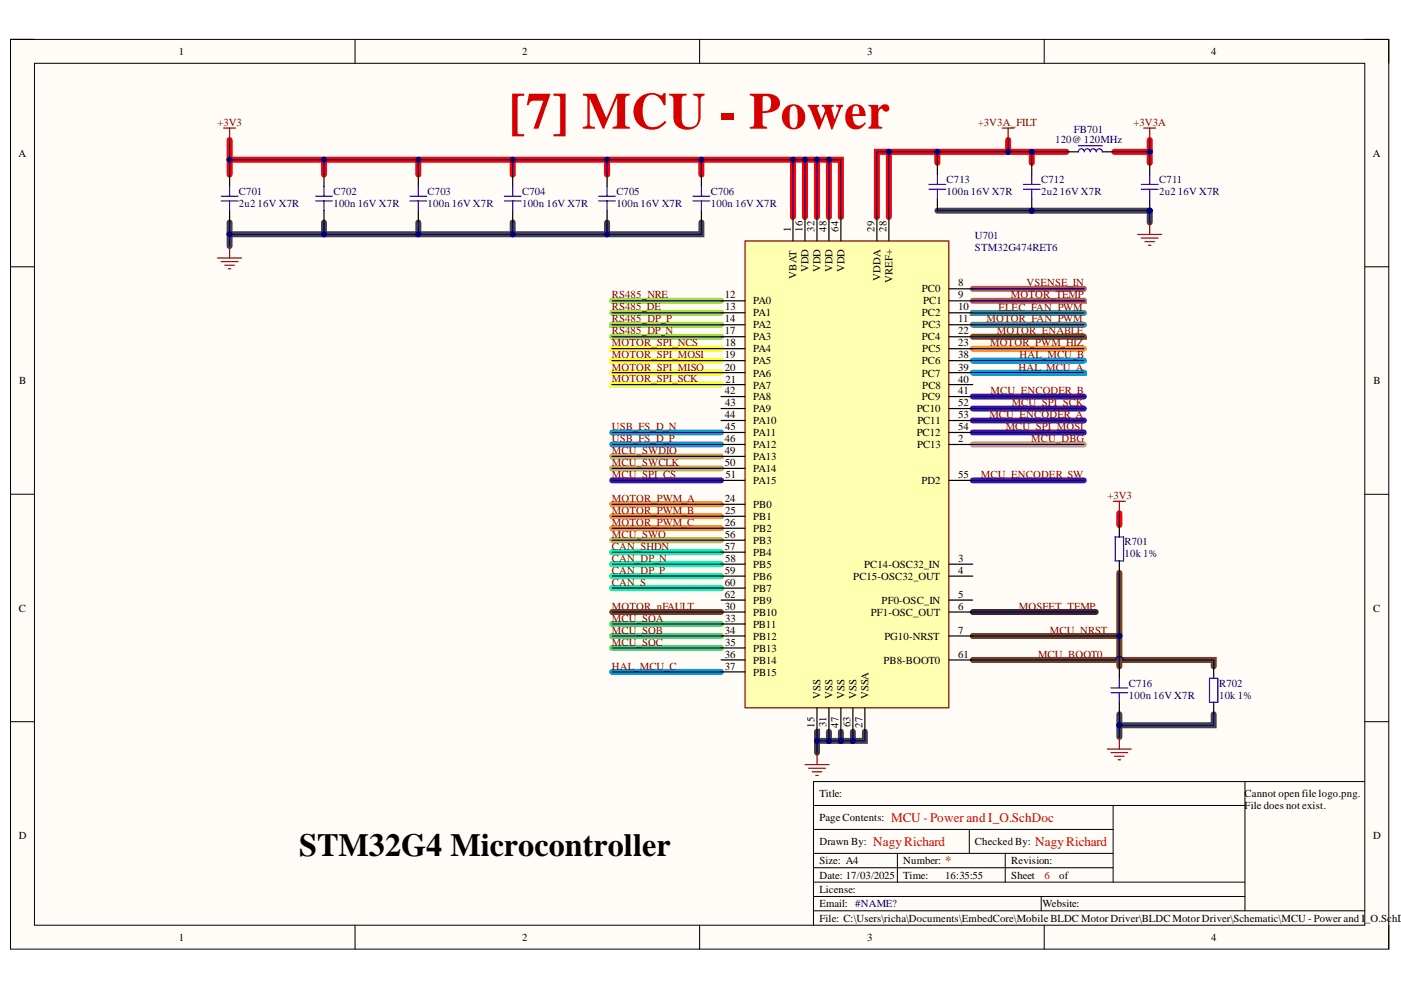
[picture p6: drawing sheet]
<svg xmlns="http://www.w3.org/2000/svg" width="297mm" height="210mm" viewBox="0 0 297 210" stroke-linecap="round" stroke-linejoin="round" font-family="sans-serif">
<defs><g id="words">
<text font-size="11" fill="#d50000" x="107.8" y="27.3">[7] MCU - Power</text>
<text font-size="6.8" x="63.4" y="181.5">STM32G4 Microcontroller</text>
<g font-size="2.8" fill="#d50000">
<text x="185.1" y="179.4">NagyRichard</text>
<text x="189" y="174.3">MCU - Power and I_O.SchDoc</text>
<text x="219.5" y="179.4">NagyRichard</text>
<text x="200.4" y="183.4">*</text>
</g>
<g font-size="2.3">
<text x="37.9" y="11.7">1</text>
<text x="110.7" y="11.7">2</text>
<text x="183.9" y="11.7">3</text>
<text x="256.8" y="11.7">4</text>
<text x="3.9" y="33.3">A</text>
<text x="291" y="33.3">A</text>
<text x="167.6" y="49.1" transform="rotate(-90 167.6 49.1)">1</text>
<text x="170.2" y="49.1" transform="rotate(-90 170.2 49.1)">16</text>
<text x="172.7" y="49.1" transform="rotate(-90 172.7 49.1)">32</text>
<text x="175.3" y="49.1" transform="rotate(-90 175.3 49.1)">48</text>
<text x="177.8" y="49.1" transform="rotate(-90 177.8 49.1)">64</text>
<text x="185.4" y="49.1" transform="rotate(-90 185.4 49.1)">29</text>
<text x="187.9" y="49.1" transform="rotate(-90 187.9 49.1)">28</text>
<text x="168.9" y="59.1" transform="rotate(-90 168.9 59.1)">VBAT</text>
<text x="171.4" y="57.7" transform="rotate(-90 171.4 57.7)">VDD</text>
<text x="174" y="57.7" transform="rotate(-90 174 57.7)">VDD</text>
<text x="176.5" y="57.7" transform="rotate(-90 176.5 57.7)">VDD</text>
<text x="179.1" y="57.7" transform="rotate(-90 179.1 57.7)">VDD</text>
<text x="186.7" y="59.5" transform="rotate(-90 186.7 59.5)">VDDA</text>
<text x="189.2" y="60" transform="rotate(-90 189.2 60)">VREF+</text>
<text x="153.7" y="63.3">12</text>
<text x="153.8" y="65.8">13</text>
<text x="159.7" y="64.5">PA0</text>
<text x="195.5" y="62">PC0</text>
<text x="195.7" y="64.5">PC1</text>
<text x="203.2" y="60.7">8</text>
<text x="203.2" y="63.3">9</text>
<text x="203.2" y="65.8">10</text>
<text x="153.7" y="68.3">14</text>
<text x="153.7" y="70.9">17</text>
<text x="159.7" y="67.1">PA1</text>
<text x="159.7" y="69.6">PA2</text>
<text x="195.5" y="67.1">PC2</text>
<text x="195.6" y="69.6">PC3</text>
<text x="203.2" y="68.3">11</text>
<text x="203.2" y="70.9">22</text>
<text x="153.7" y="76">19</text>
<text x="153.8" y="73.4">18</text>
<text x="159.7" y="72.1">PA3</text>
<text x="159.7" y="74.7">PA4</text>
<text x="159.7" y="77.2">PA5</text>
<text x="195.5" y="72.1">PC4</text>
<text x="195.5" y="77.2">PC6</text>
<text x="195.6" y="74.7">PC5</text>
<text x="203.2" y="73.4">23</text>
<text x="203.2" y="76">38</text>
<text x="4.1" y="81.4">B</text>
<text x="153.7" y="78.6">20</text>
<text x="153.7" y="83.6">42</text>
<text x="153.9" y="81.1">21</text>
<text x="159.7" y="79.8">PA6</text>
<text x="159.7" y="82.4">PA7</text>
<text x="195.5" y="79.8">PC7</text>
<text x="195.6" y="82.4">PC8</text>
<text x="203.2" y="83.6">41</text>
<text x="203.2" y="81.1">40</text>
<text x="203.2" y="78.6">39</text>
<text x="291.2" y="81.4">B</text>
<text x="153.7" y="88.7">44</text>
<text x="153.8" y="86.2">43</text>
<text x="159.7" y="90">PA10</text>
<text x="159.7" y="87.4">PA9</text>
<text x="159.7" y="84.9">PA8</text>
<text x="194.4" y="87.4">PC10</text>
<text x="194.5" y="90">PC11</text>
<text x="195.5" y="84.9">PC9</text>
<text x="203.2" y="88.7">53</text>
<text x="203.2" y="86.2">52</text>
<text x="153.7" y="93.8">46</text>
<text x="153.8" y="91.2">45</text>
<text x="159.7" y="95">PA12</text>
<text x="159.7" y="92.5">PA11</text>
<text x="194.4" y="92.5">PC12</text>
<text x="194.5" y="95">PC13</text>
<text x="203.2" y="93.8">2</text>
<text x="203.2" y="91.2">54</text>
<text x="153.7" y="98.8">50</text>
<text x="153.7" y="96.3">49</text>
<text x="153.9" y="101.4">51</text>
<text x="159.7" y="100.1">PA14</text>
<text x="159.7" y="97.6">PA13</text>
<text x="203.2" y="101.4">55</text>
<text x="153.7" y="106.4">24</text>
<text x="159.7" y="107.7">PB0</text>
<text x="159.7" y="102.6">PA15</text>
<text x="195.4" y="102.6">PD2</text>
<text x="153.7" y="111.5">26</text>
<text x="153.8" y="109">25</text>
<text x="159.7" y="110.2">PB1</text>
<text x="159.7" y="112.8">PB2</text>
<text x="153.7" y="116.6">57</text>
<text x="153.7" y="114.1">56</text>
<text x="153.8" y="119.1">58</text>
<text x="159.7" y="117.9">PB4</text>
<text x="159.7" y="115.3">PB3</text>
<text x="203.2" y="119.1">3</text>
<text x="153.7" y="124.2">60</text>
<text x="153.7" y="121.7">59</text>
<text x="159.7" y="125.5">PB7</text>
<text x="159.7" y="122.9">PB6</text>
<text x="159.7" y="120.4">PB5</text>
<text x="180.9" y="122.9">PC15-OSC32_OUT</text>
<text x="183.2" y="120.4">PC14-OSC32_IN</text>
<text x="203.2" y="121.7">4</text>
<text x="4" y="129.7">C</text>
<text x="153.7" y="129.3">30</text>
<text x="153.7" y="126.7">62</text>
<text x="153.8" y="131.8">33</text>
<text x="159.7" y="130.5">PB10</text>
<text x="159.7" y="128">PB9</text>
<text x="184.6" y="130.5">PF1-OSC_OUT</text>
<text x="186.9" y="128">PF0-OSC_IN</text>
<text x="203.2" y="126.7">5</text>
<text x="203.2" y="129.3">6</text>
<text x="291.1" y="129.7">C</text>
<text x="153.7" y="134.3">34</text>
<text x="153.8" y="136.9">35</text>
<text x="159.7" y="135.6">PB12</text>
<text x="159.7" y="133.1">PB11</text>
<text x="187.5" y="135.6">PG10-NRST</text>
<text x="203.2" y="134.3">7</text>
<text x="153.7" y="142">37</text>
<text x="153.7" y="139.5">36</text>
<text x="159.7" y="143.3">PB15</text>
<text x="159.7" y="140.7">PB14</text>
<text x="159.7" y="138.2">PB13</text>
<text x="187.3" y="140.7">PB8-BOOT0</text>
<text x="203.2" y="139.5">61</text>
<text x="174" y="148.3" transform="rotate(-90 174 148.3)">VSS</text>
<text x="176.5" y="148.3" transform="rotate(-90 176.5 148.3)">VSS</text>
<text x="179.1" y="148.3" transform="rotate(-90 179.1 148.3)">VSS</text>
<text x="181.6" y="148.3" transform="rotate(-90 181.6 148.3)">VSS</text>
<text x="184.1" y="148.3" transform="rotate(-90 184.1 148.3)">VSSA</text>
<text x="172.7" y="154.3" transform="rotate(-90 172.7 154.3)">15</text>
<text x="175.3" y="154.1" transform="rotate(-90 175.3 154.1)">31</text>
<text x="177.8" y="154.3" transform="rotate(-90 177.8 154.3)">47</text>
<text x="180.3" y="154.2" transform="rotate(-90 180.3 154.2)">63</text>
<text x="182.9" y="154.3" transform="rotate(-90 182.9 154.3)">27</text>
<text x="173.7" y="169">Title:</text>
<text x="263.9" y="169">Cannot open file logo.png.</text>
<text x="263.9" y="171.6">File does not exist.</text>
<text x="4" y="177.9">D</text>
<text x="173.7" y="179.2">Drawn By:</text>
<text x="173.7" y="174.1">Page Contents:</text>
<text x="206.7" y="179.2">Checked By:</text>
<text x="291.1" y="177.9">D</text>
<text x="173.7" y="183.2">Size: A4</text>
<text x="191.5" y="183.2">Number:</text>
<text x="214.4" y="183.2">Revision:</text>
<text x="173.7" y="186.3">Date: 17/03/2025</text>
<text x="173.7" y="189.3">License:</text>
<text x="191.5" y="186.3">Time:</text>
<text x="200.4" y="186.3">16:35:55</text>
<text x="214.4" y="186.3">Sheet</text>
<text x="224.6" y="186.3">of</text>
<text x="173.7" y="195.4">File: C:\Users\richa\Documents\EmbedCore\Mobile BLDC Motor Driver\BLDC Motor Driver\Schematic\MCU - Power and I_O.SchDo</text>
<text x="173.7" y="192.4">Email: #NAME?</text>
<text x="221" y="192.4">Website:</text>
<text x="37.9" y="199.5">1</text>
<text x="110.7" y="199.5">2</text>
<text x="183.9" y="199.5">3</text>
<text x="256.8" y="199.5">4</text>
</g>
<g font-size="2.3" fill="#800000">
<text x="46.1" y="26.7">+3V3</text>
<text x="207.3" y="26.7">+3V3A_FILT</text>
<text x="240.3" y="26.7">+3V3A</text>
<text x="129.7" y="63.3">RS485_NRE</text>
<text x="129.7" y="65.8">RS485_DE</text>
<text x="211.7" y="65.9">ELEC_FAN_PWM</text>
<text x="214.3" y="63.3">MOTOR_TEMP</text>
<text x="217.6" y="60.7">VSENSE_IN</text>
<text x="129.7" y="68.3">RS485_DP_P</text>
<text x="129.7" y="70.9">RS485_DP_N</text>
<text x="209.2" y="68.3">MOTOR_FAN_PWM</text>
<text x="211.4" y="70.9">MOTOR_ENABLE</text>
<text x="129.7" y="73.4">MOTOR_SPI_NCS</text>
<text x="129.7" y="76">MOTOR_SPI_MOSI</text>
<text x="209.9" y="73.4">MOTOR_PWM_HIZ</text>
<text x="216.2" y="76">HAL_MCU_B</text>
<text x="129.7" y="78.6">MOTOR_SPI_MISO</text>
<text x="129.7" y="81">MOTOR_SPI_SCK</text>
<text x="210" y="83.6">MCU_ENCODER_B</text>
<text x="215.9" y="78.6">HAL_MCU_A</text>
<text x="209.8" y="88.7">MCU_ENCODER_A</text>
<text x="214.5" y="86.2">MCU_SPI_SCK</text>
<text x="129.7" y="93.8">USB_FS_D_P</text>
<text x="129.7" y="91.2">USB_FS_D_N</text>
<text x="213.2" y="91.2">MCU_SPI_MOSI</text>
<text x="218.6" y="93.8">MCU_DBG</text>
<text x="129.7" y="96.3">MCU_SWDIO</text>
<text x="129.7" y="98.8">MCU_SWCLK</text>
<text x="129.7" y="101.4">MCU_SPI_CS</text>
<text x="208" y="101.4">MCU_ENCODER_SW</text>
<text x="129.7" y="106.4">MOTOR_PWM_A</text>
<text x="234.8" y="105.8">+3V3</text>
<text x="129.7" y="109">MOTOR_PWM_B</text>
<text x="129.7" y="111.5">MOTOR_PWM_C</text>
<text x="129.7" y="116.6">CAN_SHDN</text>
<text x="129.7" y="114.1">MCU_SWO</text>
<text x="129.7" y="119.1">CAN_DP_N</text>
<text x="129.7" y="124.2">CAN_S</text>
<text x="129.7" y="121.7">CAN_DP_P</text>
<text x="129.7" y="129.3">MOTOR_nFAULT</text>
<text x="129.7" y="131.8">MCU_SOA</text>
<text x="216" y="129.3">MOSFET_TEMP</text>
<text x="129.7" y="134.3">MCU_SOB</text>
<text x="129.7" y="136.9">MCU_SOC</text>
<text x="222.6" y="134.3">MCU_NRST</text>
<text x="129.7" y="142">HAL_MCU_C</text>
<text x="220.1" y="139.5">MCU_BOOT0</text>
</g>
<g font-size="2.3" fill="#000080">
<text x="227.7" y="28.2">FB701</text>
<text x="223.7" y="30.2">120@ 120MHz</text>
<text x="50.7" y="41.4">C701</text>
<text x="70.7" y="41.4">C702</text>
<text x="90.7" y="41.4">C703</text>
<text x="110.7" y="41.4">C704</text>
<text x="130.7" y="41.4">C705</text>
<text x="150.7" y="41.4">C706</text>
<text x="200.7" y="38.9">C713</text>
<text x="200.7" y="41.4">100n 16V X7R</text>
<text x="220.8" y="38.9">C712</text>
<text x="220.8" y="41.4">2u2</text>
<text x="224.7" y="41.4">16V X7R</text>
<text x="245.8" y="38.9">C711</text>
<text x="245.8" y="41.4">2u2</text>
<text x="249.8" y="41.4">16V X7R</text>
<text x="50.7" y="43.9">2u2</text>
<text x="54.6" y="43.9">16V X7R</text>
<text x="70.7" y="43.9">100n 16V X7R</text>
<text x="90.7" y="43.9">100n 16V X7R</text>
<text x="110.7" y="43.9">100n 16V X7R</text>
<text x="130.7" y="43.9">100n 16V X7R</text>
<text x="150.7" y="43.9">100n 16V X7R</text>
<text x="206.7" y="50.6">U701</text>
<text x="206.7" y="53.1">STM32G474RET6</text>
<text x="238.4" y="115.7">R701</text>
<text x="238.4" y="118.2">10k 1%</text>
<text x="239.4" y="145.6">C716</text>
<text x="239.4" y="148.2">100n 16V X7R</text>
<text x="258.5" y="145.6">R702</text>
<text x="258.5" y="148.2">10k 1%</text>
</g>
<text font-size="2.3" fill="#d50000" x="221.4" y="186.3">6</text>
</g></defs>
<path d="M2.2 8.4h292.2v192.8h-292.2z" fill-rule="evenodd" fill="#fffcf8"/>
<path d="M2.2 8.4h292.2v192.8h-292.2z" fill="none" stroke="#000" stroke-width=".21"/>
<path d="M7.3 13.4h282.1v182.8h-282.1z" fill-rule="evenodd" fill="#fffcf8"/>
<g fill="none" stroke="#000" stroke-width=".21">
<path d="M2.2 8.3h5.1M7.3 13.4h282.1v182.8h-282.1zM75.3 8.3v5.1M148.3 8.3v5.1M221.4 8.4v5M289.4 8.4h5v5M2.2 56.6h5.1M289.4 56.6h5M2.2 104.8h5.1M289.4 104.8h5M2.2 153h5.1M289.4 153h5"/>
<path d="M172.5 175.9h63.5M172.5 170.8h91.5M205.5 175.9v5M236 170.8v16.2M264 165.7v27.4M289.4 165.7h-116.9v30.5M75.3 196.2v5M148.3 196.2v5M172.5 180.9h63.5M172.5 187h91.5M172.5 184h63.5M172.5 190.1h91.5"/>
<path d="M172.5 193.1h116.9M190.3 180.9v6.1M213.1 180.9v6.1M220.8 190.1v3M221.4 196.2v5M294.4 196.2v5"/>
</g>
<g fill="none" stroke="#434343" stroke-width="1.3">
<path d="M48.7 47.2v5M68.7 47.2v2.5M88.7 47.2v2.5M108.7 47.2v2.5M128.7 47.2v2.5M148.7 47.2v2.5h-100M198.7 44.7h45.1v2.5M173.2 155.2v4.4M173.2 157.1h2.5M175.7 155.2v1.9h2.6M178.3 155.2v1.9h2.5M180.8 155.2v1.9h2.6v-1.9"/>
<path d="M237.3 151.4v4.9M257.3 151.4v2.4h-20"/>
</g>
<g fill="none" stroke="#f00" stroke-width="1.3">
<path d="M48.7 29.7v7.3M48.7 33.9h20M68.7 37v-3.1h20v3.1M88.7 33.9h20M108.7 37v-3.1h20v3.1M128.7 33.9h20v3.1M148.7 33.9h19.4v12.1M168.1 33.9h2.6v12.1M170.7 33.9h2.5M175.7 33.9h2.6v12.1M188.5 32.2h-2.6v13.8M198.7 32.2h-10.2v13.8"/>
<path d="M213.7 29.7v2.5M218.7 32.2v2.3M226.1 32.2h-27.4v2.3M236.3 32.2h7.5v2.3M243.8 29.7v2.5M173.2 46v-12.1h2.5v12.1M237.3 108.8v2.5"/>
</g>
<path d="M206.2 134.8h31.1v6.5M206.2 139.9h51.1v1.4M237.3 121.5v13.3" fill="none" stroke="#783f04" stroke-width="1.3"/>
<path d="M129.8 73.9h23.1M129.8 76.4l23.1 .1M129.8 79h23.1M129.8 81.5h23.1" fill="none" stroke="#ff0" stroke-width="1.3"/>
<path d="M206.2 73.9h23.6M129.8 106.9h23.1M129.8 109.5h23.1M129.8 112h23.1" fill="none" stroke="#f90" stroke-width="1.3"/>
<path d="M229.8 71.3l-23.6 .1M129.8 129.8h23.1" fill="none" stroke="#7f6000" stroke-width="1.3"/>
<path d="M129.8 132.3h23.1M129.8 134.8h23.1M129.8 137.4h23.1" fill="none" stroke="#0f0" stroke-width="1.3"/>
<path d="M206.2 61.2h23.6M229.8 63.7l-23.6 .1" fill="none" stroke="#a64d79" stroke-width="1.3"/>
<path d="M206.2 76.5h23.6M229.8 79h-23.6M129.8 142.5h23.1" fill="none" stroke="#009fff" stroke-width="1.3"/>
<path d="M129.8 68.8l23.1 .1M129.8 63.8h23.1M129.8 66.3h23.1M129.8 71.4h23.1" fill="none" stroke="#98ea01" stroke-width="1.3"/>
<path d="M129.8 119.6h23.1M129.8 117.1h23.1M129.8 122.2h23.1M129.8 124.7h23.1" fill="none" stroke="#00fb94" stroke-width="1.3"/>
<path d="M129.8 94.2h23.1M129.8 91.7h23.1" fill="none" stroke="#3a97d4" stroke-width="1.3"/>
<path d="M129.8 96.8h23.1M129.8 99.3h23.1M129.8 114.5h23.1" fill="none" stroke="#cda934" stroke-width="1.3"/>
<path d="M206.2 66.3l23.6 .1M206.2 68.9h23.6" fill="none" stroke="#24a391" stroke-width="1.3"/>
<path d="M206.2 129.8h26.1" fill="none" stroke="#4c1130" stroke-width="1.3"/>
<path d="M206.2 86.6h23.6M206.2 91.7h23.6M206.2 89.2h23.6M206.2 84.1h23.6M129.8 101.8h23.1M206.2 101.9h23.6" fill="none" stroke="#5b16ad" stroke-width="1.3"/>
<path d="M206.2 94.2h23.6" fill="none" stroke="#cea277" stroke-width="1.3"/>
<path d="M48.7 37v2.6M68.7 37v2.6M88.7 37v2.6M108.7 37v2.6M128.7 37v2.6M148.7 37v2.6M48.7 44.6v2.6M68.7 44.6v2.6M88.7 44.6v2.6M108.7 44.6v2.6M128.7 44.6v2.6M148.7 44.6v2.6" fill="none" stroke="#000" stroke-width=".25"/>
<g fill="none" stroke="#00f" stroke-width=".25">
<path d="M48.7 39.6v2M68.7 39.6v2M88.7 39.6v2M108.7 39.6v2M128.7 39.6v2M148.7 39.6v2M46.9 42.6h3.6M46.9 41.6h3.6M48.7 42.6v2M66.9 42.6h3.6M66.9 41.6h3.6M68.7 42.6v2"/>
<path d="M86.9 42.6h3.6M86.9 41.6h3.6M88.7 42.6v2M106.9 42.6h3.6M106.9 41.6h3.6M108.7 42.6v2M126.9 42.6h3.6M126.9 41.6h3.6M128.7 42.6v2M146.9 42.6h3.6M146.9 41.6h3.6M148.7 42.6v2"/>
</g>
<path d="M47.4 27.1h2.5M48.7 27.1v2.6M46.1 54.7h5.1M46.9 55.5h3.6M47.7 56.2h2M48.4 57h.5M48.7 52.2v2.5" fill="none" stroke="#800000" stroke-width=".25"/>
<circle cx="243.8" cy="44.7" r=".51" fill="#000080"/>
<circle cx="243.8" cy="44.7" r=".51" fill="none" stroke="#000080" stroke-width=".21"/>
<path d="M243.8 42.1v2.6" fill="none" stroke="#000" stroke-width=".25"/>
<circle cx="243.8" cy="44.7" r=".51" fill="#000080"/>
<circle cx="243.8" cy="44.7" r=".51" fill="none" stroke="#000080" stroke-width=".21"/>
<path d="M226.1 32.2h2.5M233.7 32.2h2.6M243.8 34.5v2.6" fill="none" stroke="#000" stroke-width=".25"/>
<path d="M228.6 32.2a.63 .63 0 0 1 .7-.6 .63 .63 0 0 1 .6 .6 .63 .63 0 0 1 .6-.6 .63 .63 0 0 1 .7 .6 .63 .63 0 0 1 .6-.6 .63 .63 0 0 1 .6 .6 .64 .64 0 0 1 .7-.6 .64 .64 0 0 1 .6 .6M228.6 30.9h5.1M242 39.1h3.5M243.8 37.1v2M242 40.1h3.5M243.8 40.1v2" fill="none" stroke="#00f" stroke-width=".25"/>
<circle cx="218.7" cy="44.7" r=".51" fill="#000080"/>
<circle cx="218.7" cy="44.7" r=".51" fill="none" stroke="#000080" stroke-width=".21"/>
<path d="M218.7 42.1v2.6" fill="none" stroke="#000" stroke-width=".25"/>
<circle cx="218.7" cy="44.7" r=".51" fill="#000080"/>
<circle cx="218.7" cy="44.7" r=".51" fill="none" stroke="#000080" stroke-width=".21"/>
<path d="M198.7 34.5v2.6M218.7 34.5v2.6M198.7 42.1v2.6M237.3 111.3v2.6M237.3 118.9v2.6M237.3 141.3v2.5M237.3 148.9v2.5M257.3 141.3v2.5M257.3 148.9v2.5" fill="none" stroke="#000" stroke-width=".25"/>
<g fill="none" stroke="#00f" stroke-width=".25">
<path d="M197 39.1h3.5M198.7 37.1v2M217 39.1h3.5M218.7 37.1v2M197 40.1h3.5M198.7 40.1v2M217 40.1h3.5M218.7 40.1v2M236.4 113.9h1.8v5h-1.8zM235.5 146.9h3.6M235.5 145.9h3.6M237.3 143.8v2.1"/>
<path d="M237.3 146.9v2M256.4 143.8h1.8v5.1h-1.8z"/>
</g>
<path d="M212.5 27.2h2.5M213.7 27.2v2.5M242.5 27.2h2.5M243.8 27.2v2.5M241.2 49.7h5.1M242 50.5h3.5M242.7 51.2h2.1M243.5 52h.5M243.8 47.2v2.5M236.1 106.3h2.5M237.3 106.3v2.5" fill="none" stroke="#800000" stroke-width=".25"/>
<path d="M158 51.1h43.2v99h-43.2z" fill-rule="evenodd" fill="#ffffb0"/>
<path d="M158 51.1h43.2v99h-43.2zM173.2 159.6v2.5M234.8 158.8h5.1M235.5 159.6h3.6M237.3 156.3v2.5M170.7 162.1h5.1M171.4 162.9h3.6M172.2 163.6h2M173 164.4h.5M236.3 160.3h2M237.1 161.1h.5" fill="none" stroke="#800000" stroke-width=".25"/>
<g fill="none" stroke="#000" stroke-width=".25">
<path d="M168.1 46v5.1M170.7 46v5.1M173.2 46v5.1M175.7 46v5.1M178.3 46v5.1M185.9 46v5.1M188.5 46v5.1M152.9 63.8h5.1M152.9 66.3h5.1M152.9 68.9h5.1M152.9 71.4h5.1M152.9 73.9h5.1"/>
<path d="M152.9 76.5h5.1M152.9 79h5.1M201.2 61.2h5M201.2 63.8h5M201.2 66.3h5M201.2 68.9h5M201.2 71.4h5M201.2 73.9h5M201.2 76.5h5M201.2 79h5M152.9 94.2h5.1M152.9 81.5h5.1"/>
<path d="M152.9 91.7h5.1M152.9 89.2h5.1M152.9 86.6h5.1M152.9 84.1h5.1M152.9 99.3h5.1M152.9 96.8h5.1M201.2 94.2h5M201.2 81.5h5M201.2 91.7h5M201.2 89.2h5M201.2 86.6h5M201.2 84.1h5"/>
<path d="M152.9 119.6h5.1M152.9 106.9h5.1M152.9 109.5h5.1M152.9 112h5.1M152.9 117.1h5.1M152.9 114.5h5.1M152.9 101.8h5.1M201.2 119.6h5M201.2 101.9h5M152.9 122.2h5.1M152.9 127.2h5.1M152.9 129.8h5.1"/>
<path d="M152.9 134.8h5.1M152.9 139.9h5.1M152.9 137.4h5.1M152.9 132.3h5.1M152.9 124.7h5.1M201.2 122.2h5M201.2 127.2h5M201.2 129.8h5M201.2 134.8h5M201.2 139.9h5M152.9 142.5h5.1M173.2 150.1v5.1"/>
<path d="M175.7 150.1v5.1M178.3 150.1v5.1M180.8 150.1v5.1M183.4 150.1v5.1"/>
</g>
<path d="M68.7 47.2v2.5" fill="none" stroke="#000080" stroke-width=".25"/>
<circle cx="68.7" cy="49.7" r=".51" fill="#000080"/>
<circle cx="68.7" cy="49.7" r=".51" fill="none" stroke="#000080" stroke-width=".21"/>
<path d="M88.7 47.2v2.5" fill="none" stroke="#000080" stroke-width=".25"/>
<circle cx="88.7" cy="49.7" r=".51" fill="#000080"/>
<circle cx="88.7" cy="49.7" r=".51" fill="none" stroke="#000080" stroke-width=".21"/>
<path d="M108.7 47.2v2.5" fill="none" stroke="#000080" stroke-width=".25"/>
<circle cx="108.7" cy="49.7" r=".51" fill="#000080"/>
<circle cx="108.7" cy="49.7" r=".51" fill="none" stroke="#000080" stroke-width=".21"/>
<path d="M128.7 47.2v2.5" fill="none" stroke="#000080" stroke-width=".25"/>
<circle cx="128.7" cy="49.7" r=".51" fill="#000080"/>
<circle cx="128.7" cy="49.7" r=".51" fill="none" stroke="#000080" stroke-width=".21"/>
<path d="M236.3 32.2h7.5v2.3" fill="none" stroke="#000080" stroke-width=".25"/>
<circle cx="243.8" cy="32.2" r=".51" fill="#000080"/>
<circle cx="243.8" cy="32.2" r=".51" fill="none" stroke="#000080" stroke-width=".21"/>
<path d="M218.7 32.2v2.3" fill="none" stroke="#000080" stroke-width=".25"/>
<circle cx="218.7" cy="32.2" r=".51" fill="#000080"/>
<circle cx="218.7" cy="32.2" r=".51" fill="none" stroke="#000080" stroke-width=".21"/>
<path d="M243.8 29.7v2.5" fill="none" stroke="#000080" stroke-width=".25"/>
<circle cx="243.8" cy="32.2" r=".51" fill="#000080"/>
<circle cx="243.8" cy="32.2" r=".51" fill="none" stroke="#000080" stroke-width=".21"/>
<path d="M213.7 29.7v2.5" fill="none" stroke="#000080" stroke-width=".25"/>
<circle cx="213.7" cy="32.2" r=".51" fill="#000080"/>
<circle cx="213.7" cy="32.2" r=".51" fill="none" stroke="#000080" stroke-width=".21"/>
<path d="M206.2 134.8h31.1v6.5" fill="none" stroke="#000080" stroke-width=".25"/>
<circle cx="237.3" cy="134.8" r=".51" fill="#000080"/>
<circle cx="237.3" cy="134.8" r=".51" fill="none" stroke="#000080" stroke-width=".21"/>
<path d="M173.2 157.1h2.5" fill="none" stroke="#000080" stroke-width=".25"/>
<circle cx="173.2" cy="157.1" r=".51" fill="#000080"/>
<circle cx="173.2" cy="157.1" r=".51" fill="none" stroke="#000080" stroke-width=".21"/>
<circle cx="175.7" cy="157.1" r=".51" fill="#000080"/>
<circle cx="175.7" cy="157.1" r=".51" fill="none" stroke="#000080" stroke-width=".21"/>
<path d="M175.7 155.2v1.9h2.6" fill="none" stroke="#000080" stroke-width=".25"/>
<circle cx="175.7" cy="157.1" r=".51" fill="#000080"/>
<circle cx="175.7" cy="157.1" r=".51" fill="none" stroke="#000080" stroke-width=".21"/>
<circle cx="178.3" cy="157.1" r=".51" fill="#000080"/>
<circle cx="178.3" cy="157.1" r=".51" fill="none" stroke="#000080" stroke-width=".21"/>
<path d="M178.3 155.2v1.9h2.5" fill="none" stroke="#000080" stroke-width=".25"/>
<circle cx="178.3" cy="157.1" r=".51" fill="#000080"/>
<circle cx="178.3" cy="157.1" r=".51" fill="none" stroke="#000080" stroke-width=".21"/>
<circle cx="180.8" cy="157.1" r=".51" fill="#000080"/>
<circle cx="180.8" cy="157.1" r=".51" fill="none" stroke="#000080" stroke-width=".21"/>
<path d="M180.8 155.2v1.9h2.6v-1.9" fill="none" stroke="#000080" stroke-width=".25"/>
<circle cx="180.8" cy="157.1" r=".51" fill="#000080"/>
<circle cx="180.8" cy="157.1" r=".51" fill="none" stroke="#000080" stroke-width=".21"/>
<path d="M198.7 44.7h45.1" fill="none" stroke="#000080" stroke-width=".25"/>
<circle cx="243.8" cy="44.7" r=".51" fill="#000080"/>
<circle cx="243.8" cy="44.7" r=".51" fill="none" stroke="#000080" stroke-width=".21"/>
<circle cx="218.7" cy="44.7" r=".51" fill="#000080"/>
<circle cx="218.7" cy="44.7" r=".51" fill="none" stroke="#000080" stroke-width=".21"/>
<path d="M243.8 44.7v2.5" fill="none" stroke="#000080" stroke-width=".25"/>
<circle cx="243.8" cy="44.7" r=".51" fill="#000080"/>
<circle cx="243.8" cy="44.7" r=".51" fill="none" stroke="#000080" stroke-width=".21"/>
<path d="M237.3 121.5v13.3" fill="none" stroke="#000080" stroke-width=".25"/>
<circle cx="237.3" cy="134.8" r=".51" fill="#000080"/>
<circle cx="237.3" cy="134.8" r=".51" fill="none" stroke="#000080" stroke-width=".21"/>
<path d="M188.5 32.2h-2.6v13.8M237.3 108.8v2.5" fill="none" stroke="#000080" stroke-width=".25"/>
<circle cx="188.5" cy="32.2" r=".51" fill="#000080"/>
<circle cx="188.5" cy="32.2" r=".51" fill="none" stroke="#000080" stroke-width=".21"/>
<path d="M175.7 33.9h2.6v12.1" fill="none" stroke="#000080" stroke-width=".25"/>
<circle cx="175.7" cy="33.9" r=".51" fill="#000080"/>
<circle cx="175.7" cy="33.9" r=".51" fill="none" stroke="#000080" stroke-width=".21"/>
<path d="M170.7 33.9h2.5" fill="none" stroke="#000080" stroke-width=".25"/>
<circle cx="170.7" cy="33.9" r=".51" fill="#000080"/>
<circle cx="170.7" cy="33.9" r=".51" fill="none" stroke="#000080" stroke-width=".21"/>
<circle cx="173.2" cy="33.9" r=".51" fill="#000080"/>
<circle cx="173.2" cy="33.9" r=".51" fill="none" stroke="#000080" stroke-width=".21"/>
<path d="M88.7 33.9h20" fill="none" stroke="#000080" stroke-width=".25"/>
<circle cx="88.7" cy="33.9" r=".51" fill="#000080"/>
<circle cx="88.7" cy="33.9" r=".51" fill="none" stroke="#000080" stroke-width=".21"/>
<circle cx="108.7" cy="33.9" r=".51" fill="#000080"/>
<circle cx="108.7" cy="33.9" r=".51" fill="none" stroke="#000080" stroke-width=".21"/>
<path d="M48.7 33.9h20" fill="none" stroke="#000080" stroke-width=".25"/>
<circle cx="48.7" cy="33.9" r=".51" fill="#000080"/>
<circle cx="48.7" cy="33.9" r=".51" fill="none" stroke="#000080" stroke-width=".21"/>
<circle cx="68.7" cy="33.9" r=".51" fill="#000080"/>
<circle cx="68.7" cy="33.9" r=".51" fill="none" stroke="#000080" stroke-width=".21"/>
<path d="M68.7 37v-3.1h20v3.1" fill="none" stroke="#000080" stroke-width=".25"/>
<circle cx="68.7" cy="33.9" r=".51" fill="#000080"/>
<circle cx="68.7" cy="33.9" r=".51" fill="none" stroke="#000080" stroke-width=".21"/>
<circle cx="88.7" cy="33.9" r=".51" fill="#000080"/>
<circle cx="88.7" cy="33.9" r=".51" fill="none" stroke="#000080" stroke-width=".21"/>
<path d="M108.7 37v-3.1h20v3.1" fill="none" stroke="#000080" stroke-width=".25"/>
<circle cx="108.7" cy="33.9" r=".51" fill="#000080"/>
<circle cx="108.7" cy="33.9" r=".51" fill="none" stroke="#000080" stroke-width=".21"/>
<circle cx="128.7" cy="33.9" r=".51" fill="#000080"/>
<circle cx="128.7" cy="33.9" r=".51" fill="none" stroke="#000080" stroke-width=".21"/>
<path d="M128.7 33.9h20v3.1" fill="none" stroke="#000080" stroke-width=".25"/>
<circle cx="128.7" cy="33.9" r=".51" fill="#000080"/>
<circle cx="128.7" cy="33.9" r=".51" fill="none" stroke="#000080" stroke-width=".21"/>
<circle cx="148.7" cy="33.9" r=".51" fill="#000080"/>
<circle cx="148.7" cy="33.9" r=".51" fill="none" stroke="#000080" stroke-width=".21"/>
<path d="M148.7 33.9h19.4v12.1" fill="none" stroke="#000080" stroke-width=".25"/>
<circle cx="148.7" cy="33.9" r=".51" fill="#000080"/>
<circle cx="148.7" cy="33.9" r=".51" fill="none" stroke="#000080" stroke-width=".21"/>
<circle cx="168.1" cy="33.9" r=".51" fill="#000080"/>
<circle cx="168.1" cy="33.9" r=".51" fill="none" stroke="#000080" stroke-width=".21"/>
<path d="M168.1 33.9h2.6v12.1" fill="none" stroke="#000080" stroke-width=".25"/>
<circle cx="168.1" cy="33.9" r=".51" fill="#000080"/>
<circle cx="168.1" cy="33.9" r=".51" fill="none" stroke="#000080" stroke-width=".21"/>
<circle cx="170.7" cy="33.9" r=".51" fill="#000080"/>
<circle cx="170.7" cy="33.9" r=".51" fill="none" stroke="#000080" stroke-width=".21"/>
<path d="M173.2 46v-12.1h2.5v12.1" fill="none" stroke="#000080" stroke-width=".25"/>
<circle cx="173.2" cy="33.9" r=".51" fill="#000080"/>
<circle cx="173.2" cy="33.9" r=".51" fill="none" stroke="#000080" stroke-width=".21"/>
<circle cx="175.7" cy="33.9" r=".51" fill="#000080"/>
<circle cx="175.7" cy="33.9" r=".51" fill="none" stroke="#000080" stroke-width=".21"/>
<path d="M198.7 32.2h-10.2v13.8" fill="none" stroke="#000080" stroke-width=".25"/>
<circle cx="188.5" cy="32.2" r=".51" fill="#000080"/>
<circle cx="188.5" cy="32.2" r=".51" fill="none" stroke="#000080" stroke-width=".21"/>
<circle cx="198.7" cy="32.2" r=".51" fill="#000080"/>
<circle cx="198.7" cy="32.2" r=".51" fill="none" stroke="#000080" stroke-width=".21"/>
<g fill="none" stroke="#000080" stroke-width=".25">
<path d="M129.8 73.9h23.1M129.8 76.4l23.1 .1M129.8 68.8l23.1 .1M129.8 79h23.1M129.8 63.8h23.1M129.8 66.3h23.1M129.8 71.4h23.1M206.2 66.3l23.6 .1M206.2 73.9h23.6M206.2 61.2h23.6M206.2 76.5h23.6M206.2 68.9h23.6"/>
<path d="M229.8 71.3l-23.6 .1M229.8 63.7l-23.6 .1M229.8 79h-23.6M129.8 81.5h23.1M129.8 94.2h23.1M129.8 91.7h23.1M129.8 96.8h23.1M129.8 99.3h23.1M206.2 94.2h23.6M206.2 91.7h23.6M206.2 86.6h23.6M206.2 89.2h23.6"/>
<path d="M206.2 84.1h23.6M129.8 106.9h23.1M129.8 109.5h23.1M129.8 112h23.1M129.8 119.6h23.1M129.8 117.1h23.1M129.8 114.5h23.1M129.8 101.8h23.1M206.2 101.9h23.6M129.8 129.8h23.1M129.8 132.3h23.1M129.8 134.8h23.1"/>
<path d="M129.8 137.4h23.1M129.8 122.2h23.1M129.8 124.7h23.1M206.2 139.9h30.4a.76 .76 0 0 1 .7-.7 .76 .76 0 0 1 .8 .7h19.2v1.4M206.2 129.8h26.1M129.8 142.5h23.1M237.3 151.4v4.9"/>
</g>
<circle cx="237.3" cy="153.8" r=".51" fill="#000080"/>
<circle cx="237.3" cy="153.8" r=".51" fill="none" stroke="#000080" stroke-width=".21"/>
<path d="M148.7 47.2v2.5h-100" fill="none" stroke="#000080" stroke-width=".25"/>
<circle cx="128.7" cy="49.7" r=".51" fill="#000080"/>
<circle cx="128.7" cy="49.7" r=".51" fill="none" stroke="#000080" stroke-width=".21"/>
<circle cx="108.7" cy="49.7" r=".51" fill="#000080"/>
<circle cx="108.7" cy="49.7" r=".51" fill="none" stroke="#000080" stroke-width=".21"/>
<circle cx="88.7" cy="49.7" r=".51" fill="#000080"/>
<circle cx="88.7" cy="49.7" r=".51" fill="none" stroke="#000080" stroke-width=".21"/>
<circle cx="68.7" cy="49.7" r=".51" fill="#000080"/>
<circle cx="68.7" cy="49.7" r=".51" fill="none" stroke="#000080" stroke-width=".21"/>
<circle cx="48.7" cy="49.7" r=".51" fill="#000080"/>
<circle cx="48.7" cy="49.7" r=".51" fill="none" stroke="#000080" stroke-width=".21"/>
<path d="M173.2 155.2v4.4" fill="none" stroke="#000080" stroke-width=".25"/>
<circle cx="173.2" cy="157.1" r=".51" fill="#000080"/>
<circle cx="173.2" cy="157.1" r=".51" fill="none" stroke="#000080" stroke-width=".21"/>
<path d="M226.1 32.2h-27.4v2.3" fill="none" stroke="#000080" stroke-width=".25"/>
<circle cx="198.7" cy="32.2" r=".51" fill="#000080"/>
<circle cx="198.7" cy="32.2" r=".51" fill="none" stroke="#000080" stroke-width=".21"/>
<circle cx="213.7" cy="32.2" r=".51" fill="#000080"/>
<circle cx="213.7" cy="32.2" r=".51" fill="none" stroke="#000080" stroke-width=".21"/>
<circle cx="218.7" cy="32.2" r=".51" fill="#000080"/>
<circle cx="218.7" cy="32.2" r=".51" fill="none" stroke="#000080" stroke-width=".21"/>
<path d="M48.7 47.2v5" fill="none" stroke="#000080" stroke-width=".25"/>
<circle cx="48.7" cy="49.7" r=".51" fill="#000080"/>
<circle cx="48.7" cy="49.7" r=".51" fill="none" stroke="#000080" stroke-width=".21"/>
<path d="M48.7 29.7v7.3" fill="none" stroke="#000080" stroke-width=".25"/>
<circle cx="48.7" cy="33.9" r=".51" fill="#000080"/>
<circle cx="48.7" cy="33.9" r=".51" fill="none" stroke="#000080" stroke-width=".21"/>
<path d="M257.3 151.4v2.4h-20" fill="none" stroke="#000080" stroke-width=".25"/>
<circle cx="237.3" cy="153.8" r=".51" fill="#000080"/>
<circle cx="237.3" cy="153.8" r=".51" fill="none" stroke="#000080" stroke-width=".21"/>
<use href="#words"/>
</svg>
